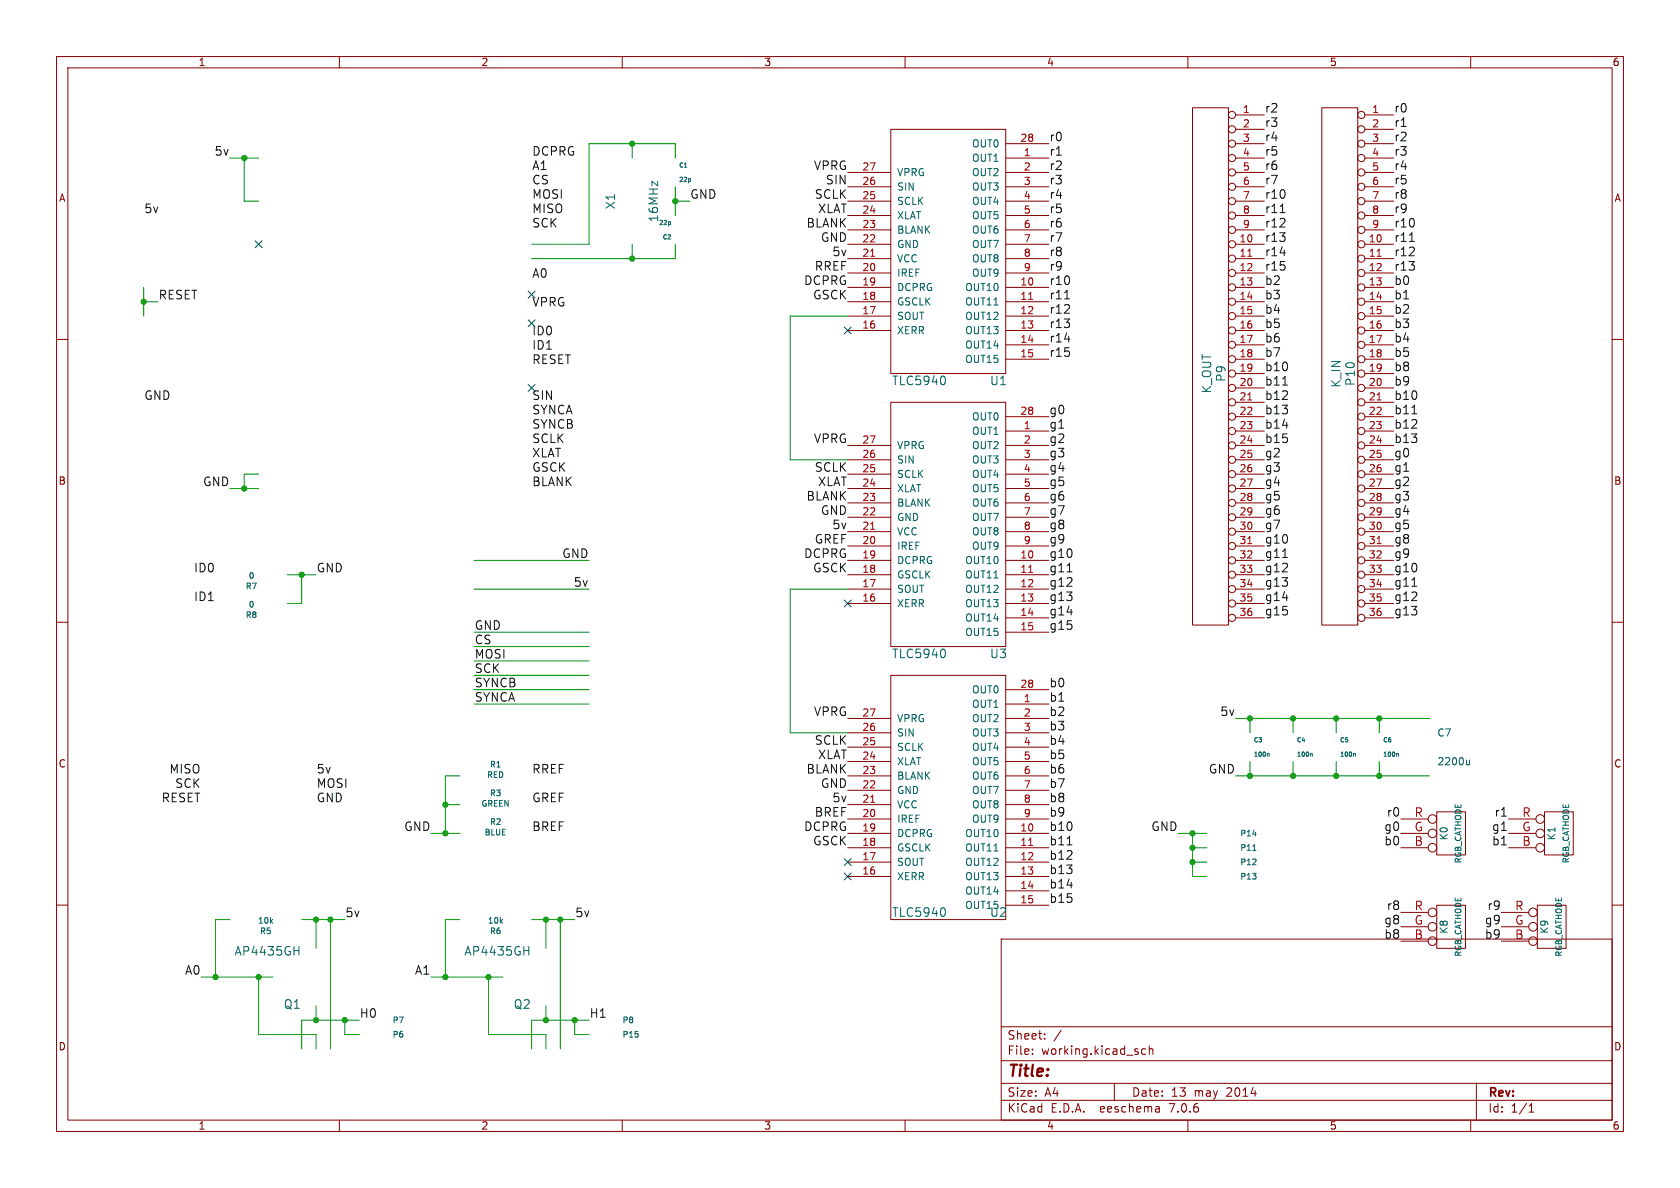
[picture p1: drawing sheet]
<svg xmlns="http://www.w3.org/2000/svg" width="297mm" height="210mm" viewBox="0 0 297 210" stroke-linecap="round" stroke-linejoin="round" font-family="sans-serif">
<defs><g id="words">
<text font-size="2.8" fill="#840000" x="178" y="190.9">Title:</text>
<g font-size="2.1" fill="#0f0f0f">
<text x="223.5" y="22.5">r3</text>
<text x="223.5" y="20">r2</text>
<text x="246.4" y="20">r0</text>
<text x="246.4" y="22.5">r1</text>
<text x="37.9" y="27.6">5v</text>
<text x="94" y="27.6">DCPRG</text>
<text x="185.4" y="25.1">r0</text>
<text x="185.4" y="27.6">r1</text>
<text x="223.5" y="27.6">r5</text>
<text x="223.5" y="25.1">r4</text>
<text x="246.4" y="27.6">r3</text>
<text x="246.4" y="25.1">r2</text>
<text x="94" y="30.2">A1</text>
<text x="94" y="32.7">CS</text>
<text x="94" y="35.2">MOSI</text>
<text x="121.9" y="35.2">GND</text>
<text x="143.8" y="30.2">VPRG</text>
<text x="144" y="35.2">SCLK</text>
<text x="145.9" y="32.7">SIN</text>
<text x="185.4" y="35.2">r4</text>
<text x="185.4" y="30.2">r2</text>
<text x="185.4" y="32.7">r3</text>
<text x="223.5" y="32.7">r7</text>
<text x="223.5" y="30.2">r6</text>
<text x="223.5" y="35.2">r10</text>
<text x="246.4" y="30.2">r4</text>
<text x="246.4" y="35.2">r8</text>
<text x="246.4" y="32.7">r5</text>
<text x="25.4" y="37.8">5v</text>
<text x="94" y="37.8">MISO</text>
<text x="94" y="40.3">SCK</text>
<text x="142.5" y="40.3">BLANK</text>
<text x="144.6" y="37.8">XLAT</text>
<text x="185.4" y="40.3">r6</text>
<text x="185.4" y="37.8">r5</text>
<text x="223.5" y="37.8">r11</text>
<text x="223.5" y="40.3">r12</text>
<text x="246.4" y="40.3">r10</text>
<text x="246.4" y="37.8">r9</text>
<text x="144" y="47.9">RREF</text>
<text x="145.1" y="42.9">GND</text>
<text x="147.1" y="45.4">5v</text>
<text x="185.4" y="47.9">r9</text>
<text x="185.4" y="42.9">r7</text>
<text x="185.4" y="45.4">r8</text>
<text x="223.5" y="45.4">r14</text>
<text x="223.5" y="47.9">r15</text>
<text x="223.5" y="42.9">r13</text>
<text x="246.4" y="45.4">r12</text>
<text x="246.4" y="42.9">r11</text>
<text x="246.4" y="47.9">r13</text>
<text x="27.9" y="53">RESET</text>
<text x="94" y="49.2">A0</text>
<text x="142.1" y="50.5">DCPRG</text>
<text x="143.7" y="53">GSCK</text>
<text x="185.4" y="53">r11</text>
<text x="185.4" y="50.5">r10</text>
<text x="223.5" y="53">b3</text>
<text x="223.5" y="50.5">b2</text>
<text x="246.4" y="53">b1</text>
<text x="246.4" y="50.5">b0</text>
<text x="94" y="54.3">VPRG</text>
<text x="94" y="59.4">ID0</text>
<text x="185.4" y="55.6">r12</text>
<text x="185.4" y="58.1">r13</text>
<text x="223.5" y="58.1">b5</text>
<text x="223.5" y="55.6">b4</text>
<text x="246.4" y="55.6">b2</text>
<text x="246.4" y="58.1">b3</text>
<text x="94" y="61.9">ID1</text>
<text x="94" y="64.5">RESET</text>
<text x="185.4" y="60.6">r14</text>
<text x="185.4" y="63.2">r15</text>
<text x="223.5" y="65.7">b10</text>
<text x="223.5" y="60.6">b6</text>
<text x="223.5" y="63.2">b7</text>
<text x="246.4" y="65.7">b8</text>
<text x="246.4" y="63.2">b5</text>
<text x="246.4" y="60.6">b4</text>
<text x="25.4" y="70.8">GND</text>
<text x="94" y="70.8">SIN</text>
<text x="223.5" y="68.3">b11</text>
<text x="223.5" y="70.8">b12</text>
<text x="246.4" y="70.8">b10</text>
<text x="246.4" y="68.3">b9</text>
<text x="94" y="75.9">SYNCB</text>
<text x="94" y="73.3">SYNCA</text>
<text x="185.4" y="75.9">g1</text>
<text x="185.4" y="73.3">g0</text>
<text x="223.5" y="75.9">b14</text>
<text x="223.5" y="73.3">b13</text>
<text x="246.4" y="73.3">b11</text>
<text x="246.4" y="75.9">b12</text>
<text x="94" y="78.4">SCLK</text>
<text x="94" y="81">XLAT</text>
<text x="94" y="83.5">GSCK</text>
<text x="143.8" y="78.4">VPRG</text>
<text x="144" y="83.5">SCLK</text>
<text x="185.4" y="81">g3</text>
<text x="185.4" y="78.4">g2</text>
<text x="185.4" y="83.5">g4</text>
<text x="223.5" y="81">g2</text>
<text x="223.5" y="83.5">g3</text>
<text x="223.5" y="78.4">b15</text>
<text x="246.4" y="78.4">b13</text>
<text x="246.4" y="81">g0</text>
<text x="246.4" y="83.5">g1</text>
<text x="35.8" y="86">GND</text>
<text x="94" y="86">BLANK</text>
<text x="142.5" y="88.6">BLANK</text>
<text x="144.6" y="86">XLAT</text>
<text x="185.4" y="86">g5</text>
<text x="185.4" y="88.6">g6</text>
<text x="223.5" y="88.6">g5</text>
<text x="223.5" y="86">g4</text>
<text x="246.4" y="88.6">g3</text>
<text x="246.4" y="86">g2</text>
<text x="145.1" y="91.1">GND</text>
<text x="147.1" y="93.7">5v</text>
<text x="185.4" y="91.1">g7</text>
<text x="185.4" y="93.7">g8</text>
<text x="223.5" y="93.7">g7</text>
<text x="223.5" y="91.1">g6</text>
<text x="246.4" y="93.7">g5</text>
<text x="246.4" y="91.1">g4</text>
<text x="34.2" y="101.3">ID0</text>
<text x="55.9" y="101.3">GND</text>
<text x="99.3" y="98.7">GND</text>
<text x="142.1" y="98.7">DCPRG</text>
<text x="143.7" y="101.3">GSCK</text>
<text x="144" y="96.2">GREF</text>
<text x="185.4" y="98.7">g10</text>
<text x="185.4" y="96.2">g9</text>
<text x="185.4" y="101.3">g11</text>
<text x="223.5" y="98.7">g11</text>
<text x="223.5" y="96.2">g10</text>
<text x="223.5" y="101.3">g12</text>
<text x="246.4" y="98.7">g9</text>
<text x="246.4" y="96.2">g8</text>
<text x="246.4" y="101.3">g10</text>
<text x="34.2" y="106.4">ID1</text>
<text x="101.4" y="103.8">5v</text>
<text x="185.4" y="106.4">g13</text>
<text x="185.4" y="103.8">g12</text>
<text x="223.5" y="106.4">g14</text>
<text x="223.5" y="103.8">g13</text>
<text x="246.4" y="103.8">g11</text>
<text x="246.4" y="106.4">g12</text>
<text x="83.8" y="114">CS</text>
<text x="83.8" y="111.4">GND</text>
<text x="185.4" y="111.4">g15</text>
<text x="185.4" y="108.9">g14</text>
<text x="223.5" y="108.9">g15</text>
<text x="246.4" y="108.9">g13</text>
<text x="83.8" y="116.5">MOSI</text>
<text x="83.8" y="119.1">SCK</text>
<text x="83.8" y="121.6">SYNCB</text>
<text x="83.8" y="124.1">SYNCA</text>
<text x="185.4" y="124.1">b1</text>
<text x="185.4" y="121.6">b0</text>
<text x="143.8" y="126.7">VPRG</text>
<text x="144" y="131.8">SCLK</text>
<text x="185.4" y="129.2">b3</text>
<text x="185.4" y="131.8">b4</text>
<text x="185.4" y="126.7">b2</text>
<text x="215.7" y="126.7">5v</text>
<text x="29.9" y="136.8">MISO</text>
<text x="55.9" y="136.8">5v</text>
<text x="94" y="136.8">RREF</text>
<text x="142.5" y="136.8">BLANK</text>
<text x="144.6" y="134.3">XLAT</text>
<text x="185.4" y="134.3">b5</text>
<text x="185.4" y="136.8">b6</text>
<text x="213.6" y="136.8">GND</text>
<text x="28.5" y="141.9">RESET</text>
<text x="30.9" y="139.4">SCK</text>
<text x="55.9" y="141.9">GND</text>
<text x="55.9" y="139.4">MOSI</text>
<text x="94" y="141.9">GREF</text>
<text x="145.1" y="139.4">GND</text>
<text x="147.1" y="141.9">5v</text>
<text x="185.4" y="139.4">b7</text>
<text x="185.4" y="141.9">b8</text>
<text x="71.4" y="147">GND</text>
<text x="94" y="147">BREF</text>
<text x="142.1" y="147">DCPRG</text>
<text x="143.7" y="149.5">GSCK</text>
<text x="144" y="144.5">BREF</text>
<text x="185.4" y="149.5">b11</text>
<text x="185.4" y="147">b10</text>
<text x="185.4" y="144.5">b9</text>
<text x="203.5" y="147">GND</text>
<text x="244.7" y="149.5">b0</text>
<text x="244.7" y="147">g0</text>
<text x="245.1" y="144.5">r0</text>
<text x="263.7" y="149.5">b1</text>
<text x="263.7" y="147">g1</text>
<text x="264.2" y="144.5">r1</text>
<text x="185.4" y="152.1">b12</text>
<text x="185.4" y="154.6">b13</text>
<text x="185.4" y="159.7">b15</text>
<text x="185.4" y="157.2">b14</text>
<text x="245.1" y="161">r8</text>
<text x="262.9" y="161">r9</text>
<text x="61" y="162.2">5v</text>
<text x="101.6" y="162.2">5v</text>
<text x="244.7" y="166.1">b8</text>
<text x="244.7" y="163.5">g8</text>
<text x="262.4" y="163.5">g9</text>
<text x="262.4" y="166.1">b9</text>
<text x="32.6" y="172.4">A0</text>
<text x="73.3" y="172.4">A1</text>
<text x="63.5" y="180">H0</text>
<text x="104.1" y="180">H1</text>
</g>
<g font-size="2.1" fill="#006464">
<text x="108.9" y="37.1" transform="rotate(-90 108.9 37.1)">X1</text>
<text x="116.6" y="39.4" transform="rotate(-90 116.6 39.4)">16MHz</text>
<text x="157.6" y="68.3">TLC5940</text>
<text x="174.9" y="68.3">U1</text>
<text x="214.4" y="69.6" transform="rotate(-90 214.4 69.6)">K_OUT</text>
<text x="216.9" y="67.6" transform="rotate(-90 216.9 67.6)">P9</text>
<text x="237.2" y="68.6" transform="rotate(-90 237.2 68.6)">K_IN</text>
<text x="239.7" y="68.3" transform="rotate(-90 239.7 68.3)">P10</text>
<text x="157.6" y="116.6">TLC5940</text>
<text x="174.9" y="116.6">U3</text>
<text x="157.6" y="162.3">TLC5940</text>
<text x="174.9" y="162.3">U2</text>
<text x="41.4" y="169.1">AP4435GH</text>
<text x="82" y="169.1">AP4435GH</text>
<text x="50.1" y="178.5">Q1</text>
<text x="90.7" y="178.5">Q2</text>
</g>
<g font-size="2.1" fill="#a90000">
<text x="250" y="149.6">B</text>
<text x="250" y="147.1">G</text>
<text x="250" y="144.5">R</text>
<text x="269" y="149.6">B</text>
<text x="269" y="147.1">G</text>
<text x="269" y="144.5">R</text>
<text x="250" y="161">R</text>
<text x="267.8" y="161">R</text>
<text x="250" y="166.1">B</text>
<text x="250" y="163.6">G</text>
<text x="267.8" y="166.1">B</text>
<text x="267.8" y="163.6">G</text>
</g>
<g font-size="2.1" fill="#840000">
<text x="178" y="184">Sheet:</text>
<text x="178" y="186.7">File:</text>
<text x="184.1" y="186.7">working.kicad_sch</text>
<text x="178" y="196.9">KiCad</text>
<text x="178" y="194.1">Size:</text>
<text x="184.7" y="194.1">A4</text>
<text x="185.7" y="196.9">E.D.A.</text>
<text x="194.6" y="196.9">eeschema</text>
<text x="200" y="194.1">Date:</text>
<text x="207" y="196.9">7.0.6</text>
<text x="207" y="194.1">13</text>
<text x="211.2" y="194.1">may</text>
<text x="217" y="194.1">2014</text>
<text x="263" y="194.3">Rev:</text>
<text x="263" y="196.9">Id:</text>
<text x="267.1" y="196.9">1/1</text>
</g>
<g font-size="1.8" fill="#840000">
<text x="35" y="11.9">1</text>
<text x="85" y="11.9">2</text>
<text x="135" y="11.9">3</text>
<text x="185" y="11.9">4</text>
<text x="235" y="11.9">5</text>
<text x="285" y="11.9">6</text>
<text x="10.3" y="35.9">A</text>
<text x="285.3" y="35.9">A</text>
<text x="10.3" y="85.9">B</text>
<text x="285.3" y="85.9">B</text>
<text x="10.3" y="135.9">C</text>
<text x="285.3" y="135.9">C</text>
<text x="10.3" y="185.9">D</text>
<text x="285.3" y="185.9">D</text>
<text x="35" y="199.9">1</text>
<text x="85" y="199.9">2</text>
<text x="135" y="199.9">3</text>
<text x="185" y="199.9">4</text>
<text x="235" y="199.9">5</text>
<text x="285" y="199.9">6</text>
</g>
<g font-size="1.8" fill="#a90000">
<text x="219.6" y="20.1">1</text>
<text x="219.6" y="22.6">2</text>
<text x="242.5" y="20.1">1</text>
<text x="242.5" y="22.6">2</text>
<text x="180.3" y="25.1">28</text>
<text x="180.9" y="27.7">1</text>
<text x="219.6" y="25.1">3</text>
<text x="219.6" y="27.7">4</text>
<text x="242.5" y="25.1">3</text>
<text x="242.5" y="27.7">4</text>
<text x="152.4" y="35.3">25</text>
<text x="152.4" y="32.8">26</text>
<text x="152.4" y="30.2">27</text>
<text x="180.9" y="30.2">2</text>
<text x="180.9" y="32.8">3</text>
<text x="180.9" y="35.3">4</text>
<text x="219.6" y="30.2">5</text>
<text x="219.6" y="32.8">6</text>
<text x="219.6" y="35.3">7</text>
<text x="242.5" y="30.2">5</text>
<text x="242.5" y="32.8">6</text>
<text x="242.5" y="35.3">7</text>
<text x="152.4" y="40.4">23</text>
<text x="152.4" y="37.8">24</text>
<text x="180.9" y="37.8">5</text>
<text x="180.9" y="40.4">6</text>
<text x="219.6" y="37.8">8</text>
<text x="219.6" y="40.4">9</text>
<text x="242.5" y="37.8">8</text>
<text x="242.5" y="40.4">9</text>
<text x="152.4" y="45.5">21</text>
<text x="152.4" y="42.9">22</text>
<text x="180.9" y="42.9">7</text>
<text x="180.9" y="45.5">8</text>
<text x="219" y="42.9">10</text>
<text x="219" y="45.5">11</text>
<text x="241.9" y="42.9">10</text>
<text x="241.9" y="45.5">11</text>
<text x="152.4" y="53.1">18</text>
<text x="152.4" y="50.5">19</text>
<text x="152.4" y="48">20</text>
<text x="180.3" y="50.5">10</text>
<text x="180.3" y="53.1">11</text>
<text x="180.9" y="48">9</text>
<text x="219" y="48">12</text>
<text x="219" y="50.5">13</text>
<text x="219" y="53.1">14</text>
<text x="241.9" y="48">12</text>
<text x="241.9" y="50.5">13</text>
<text x="241.9" y="53.1">14</text>
<text x="152.4" y="58.2">16</text>
<text x="152.4" y="55.6">17</text>
<text x="180.3" y="55.6">12</text>
<text x="180.3" y="58.2">13</text>
<text x="219" y="55.6">15</text>
<text x="219" y="58.2">16</text>
<text x="241.9" y="55.6">15</text>
<text x="241.9" y="58.2">16</text>
<text x="180.3" y="60.7">14</text>
<text x="180.3" y="63.2">15</text>
<text x="219" y="60.7">17</text>
<text x="219" y="63.2">18</text>
<text x="219" y="65.8">19</text>
<text x="241.9" y="60.7">17</text>
<text x="241.9" y="63.2">18</text>
<text x="241.9" y="65.8">19</text>
<text x="219" y="68.3">20</text>
<text x="219" y="70.9">21</text>
<text x="241.9" y="68.3">20</text>
<text x="241.9" y="70.9">21</text>
<text x="180.3" y="73.4">28</text>
<text x="180.9" y="75.9">1</text>
<text x="219" y="73.4">22</text>
<text x="219" y="75.9">23</text>
<text x="241.9" y="73.4">22</text>
<text x="241.9" y="75.9">23</text>
<text x="152.4" y="83.6">25</text>
<text x="152.4" y="81">26</text>
<text x="152.4" y="78.5">27</text>
<text x="180.9" y="78.5">2</text>
<text x="180.9" y="81">3</text>
<text x="180.9" y="83.6">4</text>
<text x="219" y="78.5">24</text>
<text x="219" y="81">25</text>
<text x="219" y="83.6">26</text>
<text x="241.9" y="78.5">24</text>
<text x="241.9" y="81">25</text>
<text x="241.9" y="83.6">26</text>
<text x="152.4" y="88.6">23</text>
<text x="152.4" y="86.1">24</text>
<text x="180.9" y="86.1">5</text>
<text x="180.9" y="88.6">6</text>
<text x="219" y="86.1">27</text>
<text x="219" y="88.6">28</text>
<text x="241.9" y="86.1">27</text>
<text x="241.9" y="88.6">28</text>
<text x="152.4" y="93.7">21</text>
<text x="152.4" y="91.2">22</text>
<text x="180.9" y="91.2">7</text>
<text x="180.9" y="93.7">8</text>
<text x="219" y="91.2">29</text>
<text x="219" y="93.7">30</text>
<text x="241.9" y="91.2">29</text>
<text x="241.9" y="93.7">30</text>
<text x="152.4" y="101.3">18</text>
<text x="152.4" y="98.8">19</text>
<text x="152.4" y="96.3">20</text>
<text x="180.3" y="98.8">10</text>
<text x="180.3" y="101.3">11</text>
<text x="180.9" y="96.3">9</text>
<text x="219" y="96.3">31</text>
<text x="219" y="98.8">32</text>
<text x="219" y="101.3">33</text>
<text x="241.9" y="96.3">31</text>
<text x="241.9" y="98.8">32</text>
<text x="241.9" y="101.3">33</text>
<text x="152.4" y="106.4">16</text>
<text x="152.4" y="103.9">17</text>
<text x="180.3" y="103.9">12</text>
<text x="180.3" y="106.4">13</text>
<text x="219" y="103.9">34</text>
<text x="219" y="106.4">35</text>
<text x="241.9" y="103.9">34</text>
<text x="241.9" y="106.4">35</text>
<text x="180.3" y="109">14</text>
<text x="180.3" y="111.5">15</text>
<text x="219" y="109">36</text>
<text x="241.9" y="109">36</text>
<text x="180.3" y="121.7">28</text>
<text x="180.9" y="124.2">1</text>
<text x="152.4" y="131.8">25</text>
<text x="152.4" y="129.3">26</text>
<text x="152.4" y="126.7">27</text>
<text x="180.9" y="126.7">2</text>
<text x="180.9" y="129.3">3</text>
<text x="180.9" y="131.8">4</text>
<text x="152.4" y="136.9">23</text>
<text x="152.4" y="134.4">24</text>
<text x="180.9" y="134.4">5</text>
<text x="180.9" y="136.9">6</text>
<text x="152.4" y="142">21</text>
<text x="152.4" y="139.4">22</text>
<text x="180.9" y="139.4">7</text>
<text x="180.9" y="142">8</text>
<text x="152.4" y="149.6">18</text>
<text x="152.4" y="147.1">19</text>
<text x="152.4" y="144.5">20</text>
<text x="180.3" y="147.1">10</text>
<text x="180.3" y="149.6">11</text>
<text x="180.9" y="144.5">9</text>
<text x="152.4" y="154.7">16</text>
<text x="152.4" y="152.1">17</text>
<text x="180.3" y="152.1">12</text>
<text x="180.3" y="154.7">13</text>
<text x="180.3" y="157.2">14</text>
<text x="180.3" y="159.8">15</text>
</g>
<g font-size="1.8" fill="#006464">
<text x="171.7" y="28.8">OUT1</text>
<text x="171.7" y="26.3">OUT0</text>
<text x="158.5" y="33.9">SIN</text>
<text x="158.5" y="31.3">VPRG</text>
<text x="171.7" y="31.3">OUT2</text>
<text x="171.7" y="33.9">OUT3</text>
<text x="158.5" y="41.5">BLANK</text>
<text x="158.5" y="39">XLAT</text>
<text x="158.5" y="36.4">SCLK</text>
<text x="171.7" y="36.4">OUT4</text>
<text x="171.7" y="39">OUT5</text>
<text x="171.7" y="41.5">OUT6</text>
<text x="158.5" y="46.6">VCC</text>
<text x="158.5" y="44">GND</text>
<text x="171.7" y="44">OUT7</text>
<text x="171.7" y="46.6">OUT8</text>
<text x="158.5" y="51.7">DCPRG</text>
<text x="158.5" y="49.1">IREF</text>
<text x="170.5" y="51.7">OUT10</text>
<text x="171.7" y="49.1">OUT9</text>
<text x="158.5" y="59.3">XERR</text>
<text x="158.5" y="56.7">SOUT</text>
<text x="158.5" y="54.2">GSCLK</text>
<text x="170.5" y="54.2">OUT11</text>
<text x="170.5" y="56.7">OUT12</text>
<text x="170.5" y="59.3">OUT13</text>
<text x="170.5" y="61.8">OUT14</text>
<text x="170.5" y="64.4">OUT15</text>
<text x="171.7" y="77.1">OUT1</text>
<text x="171.7" y="74.5">OUT0</text>
<text x="158.5" y="82.1">SIN</text>
<text x="158.5" y="79.6">VPRG</text>
<text x="171.7" y="79.6">OUT2</text>
<text x="171.7" y="82.1">OUT3</text>
<text x="158.5" y="89.8">BLANK</text>
<text x="158.5" y="87.2">XLAT</text>
<text x="158.5" y="84.7">SCLK</text>
<text x="171.7" y="84.7">OUT4</text>
<text x="171.7" y="87.2">OUT5</text>
<text x="171.7" y="89.8">OUT6</text>
<text x="158.5" y="94.8">VCC</text>
<text x="158.5" y="92.3">GND</text>
<text x="171.7" y="92.3">OUT7</text>
<text x="171.7" y="94.8">OUT8</text>
<text x="158.5" y="99.9">DCPRG</text>
<text x="158.5" y="97.4">IREF</text>
<text x="170.5" y="99.9">OUT10</text>
<text x="171.7" y="97.4">OUT9</text>
<text x="158.5" y="107.5">XERR</text>
<text x="158.5" y="105">SOUT</text>
<text x="158.5" y="102.5">GSCLK</text>
<text x="170.5" y="102.5">OUT11</text>
<text x="170.5" y="105">OUT12</text>
<text x="170.5" y="107.5">OUT13</text>
<text x="170.5" y="110.1">OUT14</text>
<text x="170.5" y="112.6">OUT15</text>
<text x="171.7" y="125.3">OUT1</text>
<text x="171.7" y="122.8">OUT0</text>
<text x="158.5" y="130.4">SIN</text>
<text x="158.5" y="127.9">VPRG</text>
<text x="171.7" y="127.9">OUT2</text>
<text x="171.7" y="130.4">OUT3</text>
<text x="254" y="130.4">C7</text>
<text x="158.5" y="135.5">XLAT</text>
<text x="158.5" y="132.9">SCLK</text>
<text x="171.7" y="132.9">OUT4</text>
<text x="171.7" y="135.5">OUT5</text>
<text x="254" y="135.5">2200u</text>
<text x="158.5" y="143.1">VCC</text>
<text x="158.5" y="140.6">GND</text>
<text x="158.5" y="138">BLANK</text>
<text x="171.7" y="138">OUT6</text>
<text x="171.7" y="140.6">OUT7</text>
<text x="171.7" y="143.1">OUT8</text>
<text x="158.5" y="148.2">DCPRG</text>
<text x="158.5" y="145.6">IREF</text>
<text x="170.5" y="148.2">OUT10</text>
<text x="171.7" y="145.6">OUT9</text>
<text x="256.1" y="148.7" transform="rotate(-90 256.1 148.7)">K0</text>
<text x="275.2" y="148.7" transform="rotate(-90 275.2 148.7)">K1</text>
<text x="158.5" y="155.8">XERR</text>
<text x="158.5" y="153.3">SOUT</text>
<text x="158.5" y="150.7">GSCLK</text>
<text x="170.5" y="150.7">OUT11</text>
<text x="170.5" y="153.3">OUT12</text>
<text x="170.5" y="155.8">OUT13</text>
<text x="170.5" y="158.3">OUT14</text>
<text x="170.5" y="160.9">OUT15</text>
<text x="256.1" y="165.2" transform="rotate(-90 256.1 165.2)">K8</text>
<text x="273.9" y="165.2" transform="rotate(-90 273.9 165.2)">K9</text>
</g>
<g font-size="1.4" fill="#006464">
<text x="43.3" y="104.4">R7</text>
<text x="43.9" y="102.5">0</text>
<text x="43.9" y="107.6">0</text>
<text x="43.3" y="109.4">R8</text>
<text x="86" y="137.7">RED</text>
<text x="86.5" y="135.9">R1</text>
<text x="85" y="142.8">GREEN</text>
<text x="86.5" y="140.9">R3</text>
<text x="85.6" y="147.9">BLUE</text>
<text x="86.5" y="146">R2</text>
<text x="219.2" y="148.1">P14</text>
<text x="219.2" y="153.1">P12</text>
<text x="219.2" y="155.7">P13</text>
<text x="219.2" y="150.6">P11</text>
<text x="258.5" y="152.7" transform="rotate(-90 258.5 152.7)">RGB_CATHODE</text>
<text x="277.6" y="152.7" transform="rotate(-90 277.6 152.7)">RGB_CATHODE</text>
<text x="45.5" y="163.5">10k</text>
<text x="45.9" y="165.3">R5</text>
<text x="86.1" y="163.5">10k</text>
<text x="86.5" y="165.3">R6</text>
<text x="258.5" y="169.2" transform="rotate(-90 258.5 169.2)">RGB_CATHODE</text>
<text x="276.3" y="169.2" transform="rotate(-90 276.3 169.2)">RGB_CATHODE</text>
<text x="69.3" y="181.1">P7</text>
<text x="69.3" y="183.6">P6</text>
<text x="109.9" y="181.1">P8</text>
<text x="109.9" y="183.6">P15</text>
</g>
<g font-size="1.1" fill="#006464">
<text x="119.9" y="29.8">C1</text>
<text x="119.9" y="32.4">22p</text>
<text x="116.4" y="40">22p</text>
<text x="117" y="42.5">C2</text>
<text x="221.5" y="131.4">C3</text>
<text x="229.1" y="131.4">C4</text>
<text x="236.8" y="131.4">C5</text>
<text x="244.4" y="131.4">C6</text>
<text x="221.5" y="134">100n</text>
<text x="229.1" y="134">100n</text>
<text x="236.8" y="134">100n</text>
<text x="244.4" y="134">100n</text>
</g>
</g></defs>
<g fill="none" stroke="#840000" stroke-width=".18">
<path d="M10 10h277v190h-277zM12 12h273v186h-273zM60 10v2M110 10v2M160 10v2M210 10v2M210.8 19.1h6.4v91.4h-6.4zM233.7 19.1h6.3v91.4h-6.3zM260 10v2M149.9 30.5h7.6M149.9 38.1h7.6M149.9 35.6h7.6"/>
<path d="M149.9 33h7.6M157.5 22.9h20.3v43.1h-20.3zM177.8 27.9h7.6M177.8 30.5h7.6M177.8 38.1h7.6M177.8 35.6h7.6M177.8 33h7.6M177.8 25.4h7.6M218.4 27.9h5.1M218.4 30.5h5.1M218.4 38.1h5.1M218.4 35.6h5.1"/>
<path d="M218.4 33h5.1M218.4 25.4h5.1M218.4 20.3h5.1M218.4 22.9h5.1M241.3 27.9h5.1M241.3 30.5h5.1M241.3 38.1h5.1M241.3 35.6h5.1M241.3 33h5.1M241.3 25.4h5.1M241.3 20.3h5.1M241.3 22.9h5.1"/>
<path d="M10 60h2M149.9 50.8h7.6M149.9 53.3h7.6M149.9 55.9h7.6M149.9 58.4h7.6M149.9 48.3h7.6M149.9 45.7h7.6M149.9 43.2h7.6M149.9 40.6h7.6M177.8 50.8h7.6M177.8 53.3h7.6M177.8 55.9h7.6"/>
<path d="M177.8 58.4h7.6M177.8 48.3h7.6M177.8 45.7h7.6M177.8 43.2h7.6M177.8 40.6h7.6M218.4 50.8h5.1M218.4 53.3h5.1M218.4 55.9h5.1M218.4 58.4h5.1M218.4 48.3h5.1M218.4 45.7h5.1M218.4 43.2h5.1"/>
<path d="M218.4 40.6h5.1M241.3 50.8h5.1M241.3 53.3h5.1M241.3 55.9h5.1M241.3 58.4h5.1M241.3 48.3h5.1M241.3 45.7h5.1M241.3 43.2h5.1M241.3 40.6h5.1M285 60h2M149.9 78.7h7.6M157.5 71.1h20.3v43.2h-20.3z"/>
<path d="M177.8 76.2h7.6M177.8 78.7h7.6M177.8 73.7h7.6M177.8 61h7.6M177.8 63.5h7.6M218.4 76.2h5.1M218.4 78.7h5.1M218.4 73.7h5.1M218.4 61h5.1M218.4 63.5h5.1M218.4 66h5.1M218.4 68.6h5.1"/>
<path d="M218.4 71.1h5.1M241.3 76.2h5.1M241.3 78.7h5.1M241.3 73.7h5.1M241.3 61h5.1M241.3 63.5h5.1M241.3 66h5.1M241.3 68.6h5.1M241.3 71.1h5.1M149.9 99.1h7.6M149.9 96.5h7.6M149.9 94h7.6"/>
<path d="M149.9 91.4h7.6M149.9 88.9h7.6M149.9 86.4h7.6M149.9 83.8h7.6M149.9 81.3h7.6M177.8 99.1h7.6M177.8 96.5h7.6M177.8 94h7.6M177.8 91.4h7.6M177.8 88.9h7.6M177.8 86.4h7.6M177.8 83.8h7.6"/>
<path d="M177.8 81.3h7.6M218.4 99.1h5.1M218.4 96.5h5.1M218.4 94h5.1M218.4 91.4h5.1M218.4 88.9h5.1M218.4 86.4h5.1M218.4 83.8h5.1M218.4 81.3h5.1M241.3 99.1h5.1M241.3 96.5h5.1M241.3 94h5.1"/>
<path d="M241.3 91.4h5.1M241.3 88.9h5.1M241.3 86.4h5.1M241.3 83.8h5.1M241.3 81.3h5.1M10 110h2M149.9 101.6h7.6M149.9 104.1h7.6M149.9 106.7h7.6M157.5 119.4h20.3v43.2h-20.3zM177.8 101.6h7.6M177.8 104.1h7.6"/>
<path d="M177.8 106.7h7.6M177.8 109.2h7.6M177.8 111.8h7.6M218.4 101.6h5.1M218.4 104.1h5.1M218.4 106.7h5.1M218.4 109.2h5.1M241.3 101.6h5.1M241.3 104.1h5.1M241.3 106.7h5.1M241.3 109.2h5.1M285 110h2"/>
<path d="M149.9 127h7.6M149.9 139.7h7.6M149.9 137.2h7.6M149.9 134.6h7.6M149.9 132.1h7.6M149.9 129.5h7.6M177.8 124.5h7.6M177.8 127h7.6M177.8 139.7h7.6M177.8 137.2h7.6M177.8 134.6h7.6M177.8 132.1h7.6"/>
<path d="M177.8 129.5h7.6M177.8 121.9h7.6M10 160h2M149.9 147.3h7.6M149.9 149.9h7.6M149.9 152.4h7.6M149.9 154.9h7.6M149.9 144.8h7.6M149.9 142.2h7.6M177.8 147.3h7.6M177.8 149.9h7.6M177.8 152.4h7.6"/>
<path d="M177.8 154.9h7.6M177.8 157.5h7.6M177.8 144.8h7.6M177.8 142.2h7.6M247.6 147.3h4.9M247.6 149.9h4.9M247.6 144.8h4.9M254 143.5h5.1v7.6h-5.1zM266.7 147.3h4.8M266.7 149.9h4.8M266.7 144.8h4.8M273 143.5h5.1v7.6h-5.1z"/>
<path d="M285 160h2M177 166h108v32h-108zM177.8 160h7.6M247.6 166.4h4.9M247.6 163.8h4.9M247.6 161.3h4.9M254 160h5.1v7.6h-5.1zM265.4 166.4h4.9M265.4 163.8h4.9M265.4 161.3h4.9M271.8 160h5.1v7.6h-5.1zM60 198v2"/>
<path d="M110 198v2M160 198v2M177 194.5h108M177 191.5h108M177 187.5h108M177 181.5h108M182.5 186.3v.1M182.5 185.5v.1M184.7 183.6v.1M184.7 182.8v.1M187.6 182.1l-1.3 2M197 191.5v3"/>
<path d="M202.5 185.5l-.4-.1-.3 .3v.4l.2 .2h.5M203.2 185.5l.2-.1 .3 .1 .1 .9M203.2 184.9v1.5M204.9 195.7l.1 .9M205 196.5l-.2 .1M205 196h-.2M210 198v2M260 198v2M261 191.5v6.5M270.3 196.6h.9M270.3 195.5l.4-.4v1.5"/>
<circle cx="217.8" cy="30.5" r=".63"/>
<circle cx="217.8" cy="20.3" r=".63"/>
<circle cx="217.8" cy="35.6" r=".63"/>
<circle cx="217.8" cy="25.4" r=".63"/>
<circle cx="217.8" cy="22.9" r=".63"/>
<circle cx="217.8" cy="33" r=".63"/>
<circle cx="217.8" cy="38.1" r=".63"/>
<circle cx="217.8" cy="27.9" r=".63"/>
<circle cx="240.7" cy="20.3" r=".63"/>
<circle cx="240.7" cy="22.9" r=".63"/>
<circle cx="240.7" cy="25.4" r=".63"/>
<circle cx="240.7" cy="30.5" r=".63"/>
<circle cx="240.7" cy="33" r=".63"/>
<circle cx="240.7" cy="35.6" r=".63"/>
<circle cx="240.7" cy="38.1" r=".63"/>
<circle cx="240.7" cy="27.9" r=".63"/>
<circle cx="217.8" cy="50.8" r=".63"/>
<circle cx="217.8" cy="40.6" r=".63"/>
<circle cx="217.8" cy="43.2" r=".63"/>
<circle cx="217.8" cy="45.7" r=".63"/>
<circle cx="217.8" cy="53.3" r=".63"/>
<circle cx="217.8" cy="55.9" r=".63"/>
<circle cx="217.8" cy="48.3" r=".63"/>
<circle cx="217.8" cy="58.4" r=".63"/>
<circle cx="240.7" cy="43.2" r=".63"/>
<circle cx="240.7" cy="48.3" r=".63"/>
<circle cx="240.7" cy="50.8" r=".63"/>
<circle cx="240.7" cy="53.3" r=".63"/>
<circle cx="240.7" cy="40.6" r=".63"/>
<circle cx="240.7" cy="55.9" r=".63"/>
<circle cx="240.7" cy="58.4" r=".63"/>
<circle cx="240.7" cy="45.7" r=".63"/>
<circle cx="217.8" cy="73.7" r=".63"/>
<circle cx="217.8" cy="78.7" r=".63"/>
<circle cx="217.8" cy="63.5" r=".63"/>
<circle cx="217.8" cy="66" r=".63"/>
<circle cx="217.8" cy="61" r=".63"/>
<circle cx="217.8" cy="71.1" r=".63"/>
<circle cx="217.8" cy="76.2" r=".63"/>
<circle cx="217.8" cy="68.6" r=".63"/>
<circle cx="240.7" cy="71.1" r=".63"/>
<circle cx="240.7" cy="63.5" r=".63"/>
<circle cx="240.7" cy="78.7" r=".63"/>
<circle cx="240.7" cy="66" r=".63"/>
<circle cx="240.7" cy="68.6" r=".63"/>
<circle cx="240.7" cy="61" r=".63"/>
<circle cx="240.7" cy="73.7" r=".63"/>
<circle cx="240.7" cy="76.2" r=".63"/>
<circle cx="217.8" cy="96.5" r=".63"/>
<circle cx="217.8" cy="81.3" r=".63"/>
<circle cx="217.8" cy="83.8" r=".63"/>
<circle cx="217.8" cy="86.4" r=".63"/>
<circle cx="217.8" cy="94" r=".63"/>
<circle cx="217.8" cy="91.4" r=".63"/>
<circle cx="217.8" cy="88.9" r=".63"/>
<circle cx="217.8" cy="99.1" r=".63"/>
<circle cx="240.7" cy="88.9" r=".63"/>
<circle cx="240.7" cy="99.1" r=".63"/>
<circle cx="240.7" cy="81.3" r=".63"/>
<circle cx="240.7" cy="83.8" r=".63"/>
<circle cx="240.7" cy="86.4" r=".63"/>
<circle cx="240.7" cy="96.5" r=".63"/>
<circle cx="240.7" cy="91.4" r=".63"/>
<circle cx="240.7" cy="94" r=".63"/>
<circle cx="217.8" cy="106.7" r=".63"/>
<circle cx="217.8" cy="104.1" r=".63"/>
<circle cx="217.8" cy="101.6" r=".63"/>
<circle cx="217.8" cy="109.2" r=".63"/>
<circle cx="240.7" cy="104.1" r=".63"/>
<circle cx="240.7" cy="101.6" r=".63"/>
<circle cx="240.7" cy="109.2" r=".63"/>
<circle cx="240.7" cy="106.7" r=".63"/>
<circle cx="253.2" cy="149.9" r=".76"/>
<circle cx="253.2" cy="144.8" r=".76"/>
<circle cx="253.2" cy="147.3" r=".76"/>
<circle cx="272.3" cy="147.3" r=".76"/>
<circle cx="272.3" cy="149.9" r=".76"/>
<circle cx="272.3" cy="144.8" r=".76"/>
<circle cx="253.2" cy="166.4" r=".76"/>
<circle cx="253.2" cy="163.8" r=".76"/>
<circle cx="253.2" cy="161.3" r=".76"/>
<circle cx="271" cy="166.4" r=".76"/>
<circle cx="271" cy="163.8" r=".76"/>
<circle cx="271" cy="161.3" r=".76"/>
</g>
<path d="M153.9 45.3h.7M181.9 52.9h.7M220.6 45.3h.7M243.4 45.3h.8M220.6 70.7h.7M243.4 70.7h.8M153.9 93.6h.7M220.6 96.1h.7M243.4 96.1h.8M181.9 101.2h.7M153.9 141.8h.7M181.9 149.4h.7" fill="none" stroke="#a90000" stroke-width=".18"/>
<g fill="none" stroke="#006464" stroke-width=".18">
<path d="M118.5 39.2v.5M122 31.6v.5M167 66.6l.1 .5-.1 .8M167 114.9l.1 .4-.1 .8M224.1 133.2l.3 .1v.4M231.8 133.2l.2 .1v.4M239.4 133.2l.2 .1v.4M247 133.2l.2 .1v.4M259.8 134.4v.8M259.8 135.1l-.2 .1-.3-.1M221.5 150.3h.5M52 168h.8"/>
<path d="M52.8 167.3v1.5M92.6 168h.9M93.5 167.3v1.5M167 160.6l.1 .4-.1 .8"/>
</g>
<path d="M226.3 37.6h.9M188.2 52.8h.9M249.2 42.7h.8M226.7 68.1h.9M249.6 73.2h.9M226.7 98.6h.9M188.6 101.1h.9M249.6 103.6h.9M188.6 149.4h.9" fill="none" stroke="#0f0f0f" stroke-width=".18"/>
<g fill="none" stroke="#009600" stroke-width=".18">
<path d="M40.6 27.9h5.1M43.2 27.9v7.7h2.5M111.8 25.4v2.5M119.4 35.6h2.5M119.4 27.9v-2.5h-15.3v17.8h-10.1M119.4 33v5.1M25.4 50.8v5.1M25.4 53.3h2.5M111.8 43.2v2.5M119.4 43.2v2.5h-25.4M149.9 55.9h-10.2v25.4h10.2M40.6 86.4h5.1"/>
<path d="M45.7 83.8h-2.5v2.6M83.8 99.1h20.3M50.8 101.6h5.1M53.3 101.6v5.1h-2.5M83.8 104.1h20.3M83.8 111.8h20.3M83.8 116.8h20.3M83.8 114.3h20.3M83.8 119.4h20.3M149.9 104.1h-10.2v25.4h10.2M81.3 137.2h-2.6v10.1M83.8 124.5h20.3"/>
<path d="M83.8 121.9h20.3M218.4 137.2h34.3M218.4 127h34.3M221 127v2.5M221 134.6v2.6M228.6 127v2.5M228.6 134.6v2.6M236.2 127v2.5M236.2 134.6v2.6M243.8 127v2.5M243.8 134.6v2.6M76.2 147.3h5.1"/>
<path d="M78.7 142.2h2.6M208.3 147.3h5.1M210.8 147.3v7.6h2.6M210.8 152.4h2.6M210.8 149.9h2.6M35.6 172.7h12.7M40.6 162.6h-2.5v10.1M45.7 172.7v10.2h10.2v2.5M53.3 162.6h7.7M55.9 162.6v5M55.9 177.8v2.5M58.4 162.6v22.8"/>
<path d="M76.2 172.7h12.7M81.3 162.6h-2.6v10.1M86.4 172.7v10.2h10.1v2.5M94 162.6h7.6M96.5 162.6v5M96.5 177.8v2.5M99.1 162.6v22.8M61 180.3v2.6h2.5M63.5 180.3h-10.2v5.1M101.6 180.3v2.6h2.5M104.1 180.3h-10.1v5.1"/>
</g>
<g fill="none" stroke="#000084" stroke-width=".18">
<path d="M45.1 42.6l1.2 1.2M46.3 42.6l-1.2 1.2M93.4 56.5l1.2 1.3M93.4 51.5l1.2 1.2M94.6 56.5l-1.2 1.3M94.6 51.5l-1.2 1.2M149.3 57.8l1.2 1.2M150.5 57.8l-1.2 1.2M93.4 68l1.2 1.2M94.6 68l-1.2 1.2M149.3 106.1l1.2 1.2M150.5 106.1l-1.2 1.2"/>
<path d="M149.3 151.8l1.2 1.2M149.3 154.3l1.2 1.2M150.5 151.8l-1.2 1.2M150.5 154.3l-1.2 1.2"/>
</g>
<g fill="#009600" stroke="#009600" stroke-width=".18">
<circle cx="78.7" cy="142.2" r=".46"/>
<circle cx="78.7" cy="147.3" r=".46"/>
<circle cx="78.7" cy="172.7" r=".46"/>
<circle cx="86.4" cy="172.7" r=".46"/>
<circle cx="96.5" cy="162.6" r=".46"/>
<circle cx="99.1" cy="162.6" r=".46"/>
<circle cx="101.6" cy="180.3" r=".46"/>
<circle cx="96.5" cy="180.3" r=".46"/>
<circle cx="45.7" cy="172.7" r=".46"/>
<circle cx="55.9" cy="180.3" r=".46"/>
<circle cx="55.9" cy="162.6" r=".46"/>
<circle cx="58.4" cy="162.6" r=".46"/>
<circle cx="61" cy="180.3" r=".46"/>
<circle cx="38.1" cy="172.7" r=".46"/>
<circle cx="53.3" cy="101.6" r=".46"/>
<circle cx="25.4" cy="53.3" r=".46"/>
<circle cx="43.2" cy="86.4" r=".46"/>
<circle cx="43.2" cy="27.9" r=".46"/>
<circle cx="228.6" cy="127" r=".46"/>
<circle cx="236.2" cy="127" r=".46"/>
<circle cx="228.6" cy="137.2" r=".46"/>
<circle cx="243.8" cy="127" r=".46"/>
<circle cx="236.2" cy="137.2" r=".46"/>
<circle cx="243.8" cy="137.2" r=".46"/>
<circle cx="111.8" cy="45.7" r=".46"/>
<circle cx="119.4" cy="35.6" r=".46"/>
<circle cx="111.8" cy="25.4" r=".46"/>
<circle cx="210.8" cy="147.3" r=".46"/>
<circle cx="221" cy="137.2" r=".46"/>
<circle cx="210.8" cy="149.9" r=".46"/>
<circle cx="210.8" cy="152.4" r=".46"/>
<circle cx="221" cy="127" r=".46"/>
</g>
<use href="#words"/>
</svg>
